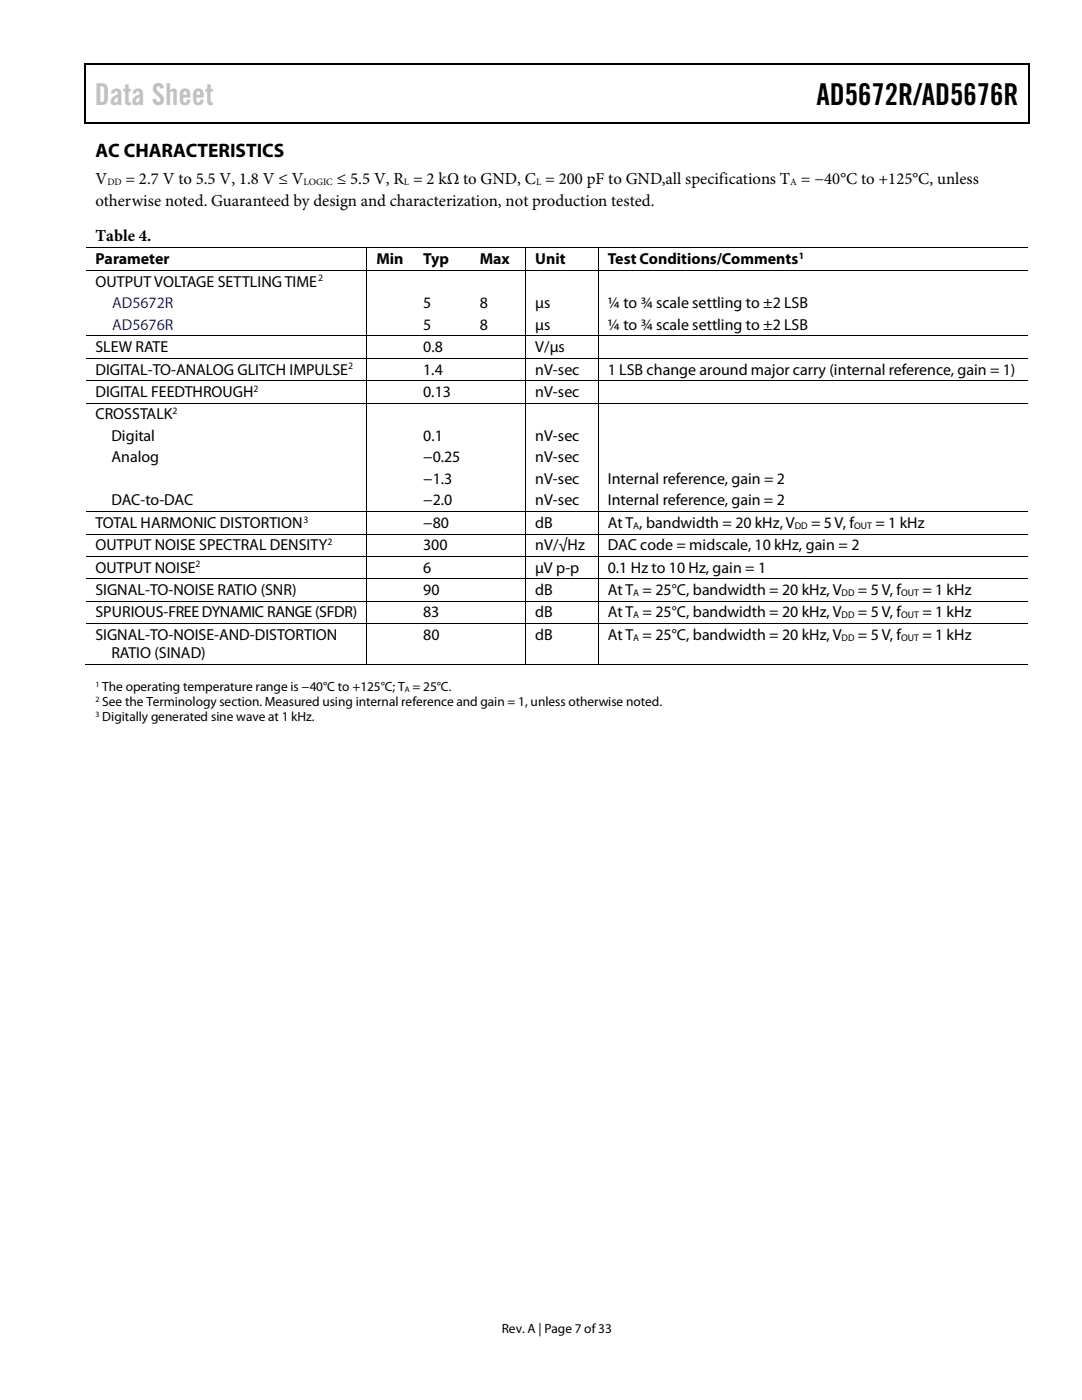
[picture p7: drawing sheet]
<svg xmlns="http://www.w3.org/2000/svg" width="216mm" height="279mm" viewBox="0 0 216 279" stroke-linecap="round" stroke-linejoin="round" font-family="sans-serif">
<defs><g id="words">
<text font-size="6" fill="#c1c1c1" x="18.9" y="20.9">Data Sheet</text>
<text font-size="6" x="162.9" y="20.9">AD5672R/AD5676R</text>
<text font-size="3.9" x="19" y="31.3">AC CHARACTERISTICS</text>
<g font-size="3.3">
<text x="19" y="36.8">V</text>
<text x="19.1" y="41.1">otherwise noted. Guaranteed by design and characterization, not production tested.</text>
<text x="25.1" y="36.8">= 2.7 V to 5.5 V, 1.8 V ≤ V</text>
<text x="67.2" y="36.8">≤ 5.5 V, R = 2 kΩ to GND, C = 200 pF to GND,all specifications T = −40°C to +125°C, unless</text>
<text x="19.1" y="48.2">Table 4.</text>
</g>
<g font-size="3.2">
<text x="19" y="52.7">Parameter</text>
<text x="75.1" y="52.7">Min</text>
<text x="84.5" y="52.7">Typ</text>
<text x="95.7" y="52.7">Max</text>
<text x="106.8" y="52.7">Unit</text>
<text x="121.3" y="52.7">Test Conditions/Comments</text>
<text x="19" y="57.2">OUTPUT VOLTAGE SETTLING TIME</text>
<text x="84.5" y="61.5">5</text>
<text x="84.5" y="65.8">5</text>
<text x="95.7" y="61.5">8</text>
<text x="95.7" y="65.8">8</text>
<text x="106.8" y="61.5">µs</text>
<text x="106.8" y="65.8">µs</text>
<text x="121.3" y="61.5">¼ to ¾ scale settling to ±2 LSB</text>
<text x="121.3" y="65.8">¼ to ¾ scale settling to ±2 LSB</text>
<text x="19" y="70.3">SLEW RATE</text>
<text x="84.5" y="70.3">0.8</text>
<text x="106.8" y="70.3">V/µs</text>
<text x="19" y="74.8">DIGITAL-TO-ANALOG GLITCH IMPULSE</text>
<text x="84.5" y="74.8">1.4</text>
<text x="106.8" y="74.8">nV-sec</text>
<text x="121.3" y="74.8">1 LSB change around major carry (internal reference, gain = 1)</text>
<text x="19" y="79.2">DIGITAL FEEDTHROUGH</text>
<text x="19" y="83.7">CROSSTALK</text>
<text x="84.5" y="79.2">0.13</text>
<text x="106.8" y="79.2">nV-sec</text>
<text x="22.2" y="88">Digital</text>
<text x="84.5" y="88">0.1</text>
<text x="106.8" y="88">nV-sec</text>
<text x="22.2" y="92.3">Analog</text>
<text x="84.5" y="92.3">−0.25</text>
<text x="106.8" y="92.3">nV-sec</text>
<text x="22.2" y="100.9">DAC-to-DAC</text>
<text x="84.5" y="96.6">−1.3</text>
<text x="84.5" y="100.9">−2.0</text>
<text x="106.8" y="96.6">nV-sec</text>
<text x="106.8" y="100.9">nV-sec</text>
<text x="121.3" y="96.6">Internal reference, gain = 2</text>
<text x="121.3" y="100.9">Internal reference, gain = 2</text>
<text x="19" y="105.4">TOTAL HARMONIC DISTORTION</text>
<text x="84.5" y="105.4">−80</text>
<text x="106.8" y="105.4">dB</text>
<text x="121.3" y="105.4">At T , bandwidth = 20 kHz, V</text>
<text x="161.8" y="105.4">= 5 V, f</text>
<text x="174.7" y="105.4">= 1 kHz</text>
<text x="19" y="109.8">OUTPUT NOISE SPECTRAL DENSITY</text>
<text x="84.5" y="109.8">300</text>
<text x="106.8" y="109.8">nV/√Hz</text>
<text x="121.3" y="109.8">DAC code = midscale, 10 kHz, gain = 2</text>
<text x="19" y="114.3">OUTPUT NOISE</text>
<text x="19" y="118.8">SIGNAL-TO-NOISE RATIO (SNR)</text>
<text x="84.5" y="114.3">6</text>
<text x="84.5" y="118.8">90</text>
<text x="106.8" y="114.3">µV p-p</text>
<text x="106.8" y="118.8">dB</text>
<text x="121.3" y="114.3">0.1 Hz to 10 Hz, gain = 1</text>
<text x="121.3" y="118.8">At T = 25°C, bandwidth = 20 kHz, V</text>
<text x="171.2" y="118.8">= 5 V, f</text>
<text x="184.1" y="118.8">= 1 kHz</text>
<text x="19" y="123.2">SPURIOUS-FREE DYNAMIC RANGE (SFDR)</text>
<text x="84.5" y="123.2">83</text>
<text x="106.8" y="123.2">dB</text>
<text x="121.3" y="123.2">At T = 25°C, bandwidth = 20 kHz, V</text>
<text x="171.2" y="123.2">= 5 V, f</text>
<text x="184.1" y="123.2">= 1 kHz</text>
<text x="19" y="127.7">SIGNAL-TO-NOISE-AND-DISTORTION</text>
<text x="22.2" y="131.3">RATIO (SINAD)</text>
<text x="84.5" y="127.7">80</text>
<text x="106.8" y="127.7">dB</text>
<text x="121.3" y="127.7">At T = 25°C, bandwidth = 20 kHz, V</text>
<text x="171.2" y="127.7">= 5 V, f</text>
<text x="184.1" y="127.7">= 1 kHz</text>
</g>
<g font-size="3.2" fill="#00f">
<text x="22.4" y="61.5">AD5672R</text>
<text x="22.4" y="65.8">AD5676R</text>
</g>
<g font-size="2.7">
<text x="20.4" y="137.9">The operating temperature range is −40°C to +125°C; T = 25°C.</text>
<text x="20.4" y="140.9">See the Terminology section. Measured using internal reference and gain = 1, unless otherwise noted.</text>
<text x="20.4" y="143.9">Digitally generated sine wave at 1 kHz.</text>
<text x="100.1" y="266">Rev. A | Page 7 of33</text>
</g>
<g font-size="1.9">
<text x="21.4" y="37">DD</text>
<text x="60.6" y="37">LOGIC</text>
<text x="80.6" y="37">L</text>
<text x="107" y="37">L</text>
<text x="157.7" y="37">A</text>
<text x="159.4" y="51.6">1</text>
<text x="63.5" y="56.1">2</text>
<text x="69.5" y="73.7">2</text>
<text x="34.4" y="82.6">2</text>
<text x="50.6" y="78.1">2</text>
<text x="60.6" y="104.3">3</text>
<text x="126.4" y="105.5">A</text>
<text x="158.6" y="105.5">DD</text>
<text x="170.4" y="105.5">OUT</text>
<text x="39" y="113.2">2</text>
<text x="65.4" y="108.8">2</text>
<text x="126.4" y="119">A</text>
<text x="167.9" y="119">DD</text>
<text x="179.8" y="119">OUT</text>
<text x="126.4" y="123.4">A</text>
<text x="167.9" y="123.4">DD</text>
<text x="179.8" y="123.4">OUT</text>
<text x="126.4" y="127.9">A</text>
<text x="167.9" y="127.9">DD</text>
<text x="179.8" y="127.9">OUT</text>
</g>
<g font-size="1.6">
<text x="19" y="137">1</text>
<text x="19" y="140">2</text>
<text x="19" y="143">3</text>
<text x="80.8" y="138.1">A</text>
</g>
</g></defs>
<g fill="#000">
<path d="M16.9 12.7h.2v1h-.2zM16.9 12.7h.2v.3h-.2zM82.5 12.7h.3v.3h-.3zM205.1 12.7h.3v1h-.3zM205.1 12.7h.3v.3h-.3zM16.9 24.4h.2v.2h-.2zM82.3 24.4h.2v.2h-.2zM205.1 24.4h.3v.2h-.3zM73.1 49.4h.2v.1h-.2zM73.1 53.9h.2v.2h-.2zM82.5 49.4h.2v.1h-.2zM82.5 53.9h.2v.2h-.2z"/>
<path d="M93.8 49.4h.2v.1h-.2zM93.8 53.9h.2v.2h-.2zM104.8 49.4h.2v.1h-.2zM104.8 53.9h.2v.2h-.2zM119.3 49.4h.2v.1h-.2zM119.3 53.9h.2v.2h-.2zM73.1 67h.2v.1h-.2zM73.1 71.4h.2v.2h-.2zM73.1 75.9h.2v.2h-.2zM82.5 67h.2v.1h-.2zM82.5 71.4h.2v.2h-.2zM82.5 75.9h.2v.2h-.2z"/>
<path d="M93.8 67h.2v.1h-.2zM93.8 71.4h.2v.2h-.2zM93.8 75.9h.2v.2h-.2zM104.8 67h.2v.1h-.2zM104.8 71.4h.2v.2h-.2zM104.8 75.9h.2v.2h-.2zM119.3 67h.2v.1h-.2zM119.3 71.4h.2v.2h-.2zM119.3 75.9h.2v.2h-.2zM73.1 80.4h.2v.2h-.2zM82.5 80.4h.2v.2h-.2zM93.8 80.4h.2v.2h-.2z"/>
<path d="M104.8 80.4h.2v.2h-.2zM119.3 80.4h.2v.2h-.2zM73.1 102h.2v.2h-.2zM73.1 106.5h.2v.2h-.2zM73.1 111h.2v.2h-.2zM73.1 115.4h.2v.2h-.2zM82.5 102h.2v.2h-.2zM82.5 106.5h.2v.2h-.2zM82.5 111h.2v.2h-.2zM82.5 115.4h.2v.2h-.2zM93.8 102h.2v.2h-.2zM93.8 106.5h.2v.2h-.2z"/>
<path d="M93.8 111h.2v.2h-.2zM93.8 115.4h.2v.2h-.2zM104.8 102h.2v.2h-.2zM104.8 106.5h.2v.2h-.2zM104.8 111h.2v.2h-.2zM104.8 115.4h.2v.2h-.2zM119.3 102h.2v.2h-.2zM119.3 106.5h.2v.2h-.2zM119.3 111h.2v.2h-.2zM119.3 115.4h.2v.2h-.2zM73.1 119.9h.2v.2h-.2zM73.1 124.4h.2v.2h-.2z"/>
<path d="M73.1 132.5h.2v.1h-.2zM82.3 132.5h.2v.1h-.2zM82.5 119.9h.2v.2h-.2zM82.5 124.4h.2v.2h-.2zM93.6 132.5h.1v.1h-.1zM93.8 119.9h.2v.2h-.2zM93.8 124.4h.2v.2h-.2zM104.8 119.9h.2v.2h-.2zM104.8 124.4h.2v.2h-.2zM104.8 132.5h.2v.1h-.2zM119.3 119.9h.2v.2h-.2zM119.3 124.4h.2v.2h-.2z"/>
<path d="M119.3 132.5h.2v.1h-.2z"/>
</g>
<path d="M17 13.7v10.7M17.1 12.8h65.4M82.8 12.8h122.3M205.2 13.7v10.7M17.1 24.5h188" fill="none" stroke="#000" stroke-width=".25"/>
<g fill="none" stroke="#000" stroke-width=".2">
<path d="M17.1 49.4h56M17.1 54h56M73.2 49.5v4.4M73.2 54.1v12.9M73.3 49.4h9.2M73.3 54h9.2M82.7 49.4h11.1M82.7 54h11.1M94 49.4h10.8M94 54h10.8M104.9 49.5v4.4M104.9 54.1v12.9"/>
<path d="M105 49.4h14.3M105 54h14.3M119.4 49.5v4.4M119.4 54.1v12.9M119.5 49.4h85.6M119.5 54h85.6M17.1 67.1h56M17.1 71.5h56M17.1 76h56M73.2 67.1v4.3M73.2 71.6v4.3M73.2 76.1v4.3"/>
<path d="M73.3 67.1h9.2M73.3 71.5h9.2M73.3 76h9.2M82.7 67.1h11.1M82.7 71.5h11.1M82.7 76h11.1M94 67.1h10.8M94 71.5h10.8M94 76h10.8M104.9 67.1v4.3M104.9 71.6v4.3M104.9 76.1v4.3"/>
<path d="M105 67.1h14.3M105 71.5h14.3M105 76h14.3M119.4 67.1v4.3M119.4 71.6v4.3M119.4 76.1v4.3M119.5 67.1h85.6M119.5 71.5h85.6M119.5 76h85.6M17.1 80.5h56M73.2 80.6v21.4M73.3 80.5h9.2"/>
<path d="M82.7 80.5h11.1M94 80.5h10.8M104.9 80.6v21.4M105 80.5h14.3M119.4 80.6v21.4M119.5 80.5h85.6M17.1 102.1h56M17.1 106.6h56M17.1 111.1h56M17.1 115.5h56M73.2 102.2v4.3M73.2 106.7v4.3"/>
<path d="M73.2 111.2v4.2M73.2 115.6v4.3M73.3 102.1h9.2M73.3 106.6h9.2M73.3 111.1h9.2M73.3 115.5h9.2M82.7 102.1h11.1M82.7 106.6h11.1M82.7 111.1h11.1M82.7 115.5h11.1M94 102.1h10.8M94 106.6h10.8"/>
<path d="M94 111.1h10.8M94 115.5h10.8M104.9 102.2v4.3M104.9 106.7v4.3M104.9 111.2v4.2M104.9 115.6v4.3M105 102.1h14.3M105 106.6h14.3M105 111.1h14.3M105 115.5h14.3M119.4 102.2v4.3M119.4 106.7v4.3"/>
<path d="M119.4 111.2v4.2M119.4 115.6v4.3M119.5 102.1h85.6M119.5 106.6h85.6M119.5 111.1h85.6M119.5 115.5h85.6M16.9 132.5h56.2M17.1 120h56M17.1 124.5h56M73.2 120.1v4.3M73.2 124.6v7.9M73.3 120h9.2"/>
<path d="M73.3 124.5h9.2M73.3 132.5h31.5M82.7 120h11.1M82.7 124.5h11.1M94 120h10.8M94 124.5h10.8M104.9 120.1v4.3M104.9 124.6v7.9M105 120h14.3M105 124.5h14.3M105 132.5h14.3M119.4 120.1v4.3"/>
<path d="M119.4 124.6v7.9M119.5 120h85.6M119.5 124.5h85.6M119.5 132.5h85.6"/>
</g>
<use href="#words"/>
</svg>
